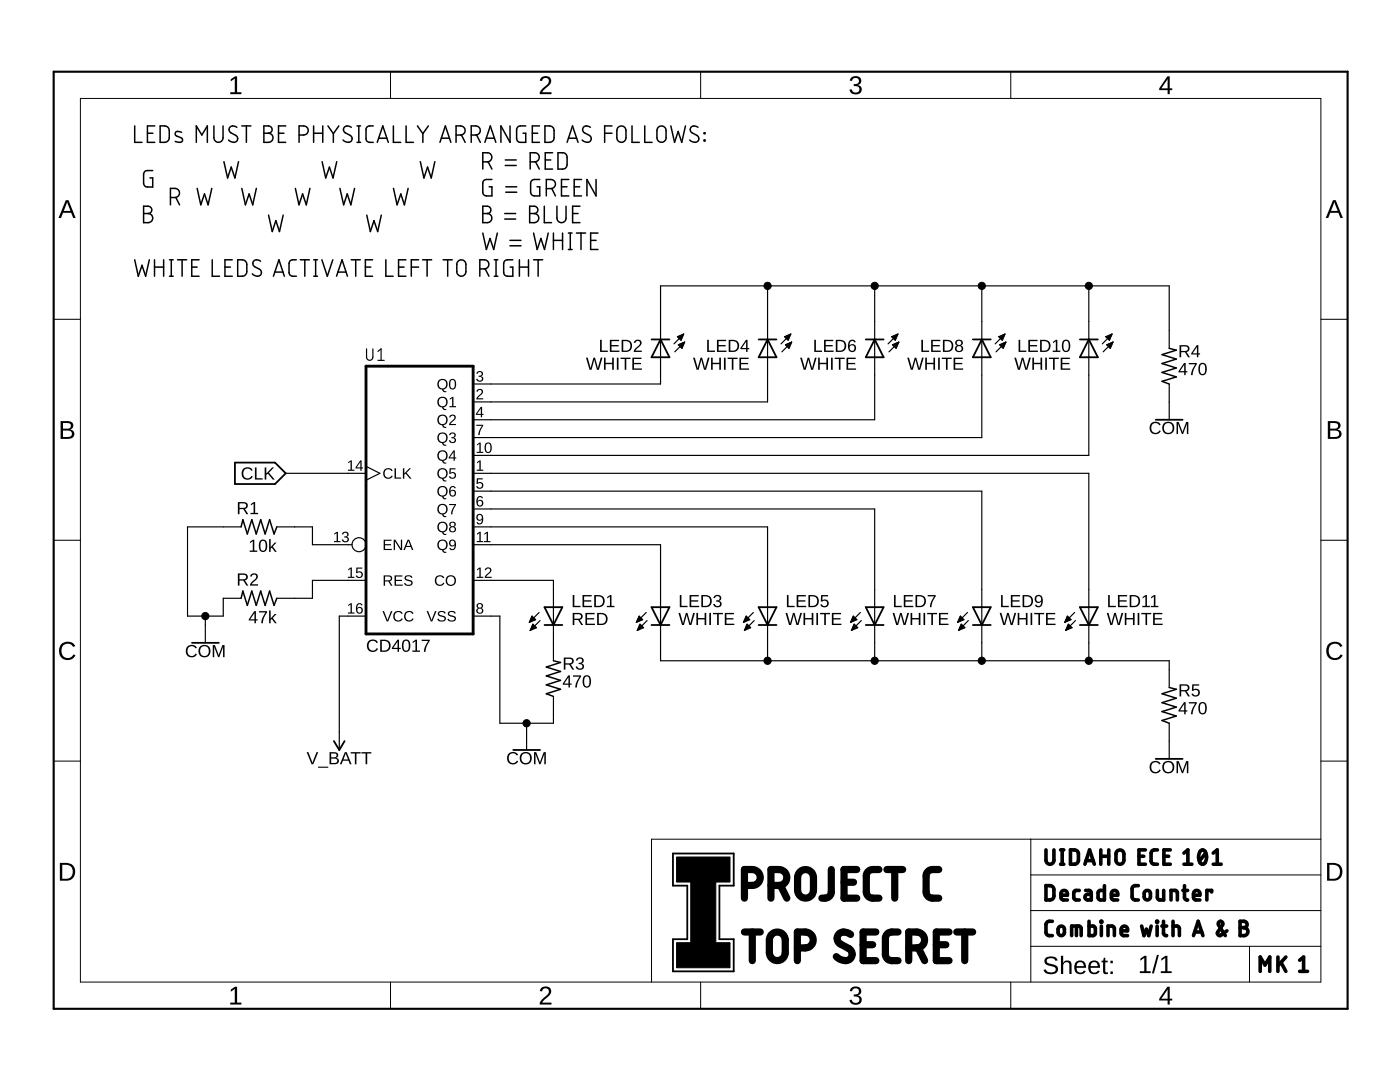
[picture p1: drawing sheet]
<svg xmlns="http://www.w3.org/2000/svg" width="279mm" height="216mm" viewBox="0 0 279 216" stroke-linecap="round" stroke-linejoin="round" font-family="sans-serif">
<g fill="none" stroke="#000" stroke-width=".36">
<path d="M130 67.7h3.6M131.8 67.7l1.8 3.6h-3.6zM151.4 67.7h3.6M153.2 67.7l1.8 3.6h-3.6zM172.8 67.7h3.5M174.6 67.7l1.7 3.6h-3.5zM194.2 67.7h3.5M195.9 67.7l1.8 3.6h-3.5zM215.5 67.7h3.6M217.3 67.7l1.8 3.6h-3.6zM46.9 92.3h8l2.1 2.1-2.1 2.2h-8zM230.7 83.8h5.3"/>
<path d="M38.3 128.3h5.4M108.7 121.2h3.5l-1.8 3.5zM108.7 124.7h3.5M130 124.7h3.6M130 121.2h3.6l-1.8 3.5zM151.4 124.7h3.6M151.4 121.2h3.6l-1.8 3.5zM172.8 124.7h3.5M172.8 121.2h3.5l-1.7 3.5zM194.2 124.7h3.5M194.2 121.2h3.5l-1.8 3.5zM215.5 124.7h3.6"/>
<path d="M215.5 121.2h3.6l-1.8 3.5zM66.6 147.9l1.1 1.7 1.1-1.7M102.4 149.6h5.4M230.7 151.4h5.3M134.3 170.3h12.1v6.4h-2.8v10.7h2.8v6.4h-12.1v-6.4h2.9v-10.7h-2.9z"/>
</g>
<path d="M135 171h10.7v5h-10.7zM137.9 175.3h5v13.9h-5zM135 188.1h10.7v5h-10.7z" fill="#000" stroke="#000" stroke-width=".2"/>
<g fill="none" stroke="#000" stroke-width="1.4">
<path d="M148.6 176.7a3.4 3.4 0 0 0 2.5-.3 1.59 1.59 0 0 0 .5-1.8 1.59 1.59 0 0 0-1.5-1.1h-1.5v5.7M153.9 176.7a3.4 3.4 0 0 0 2.5-.3 1.59 1.59 0 0 0 .6-1.8 1.59 1.59 0 0 0-1.6-1.1h-1.5v5.7M155.8 176.7l1.2 2.5M159.7 173.9a1.58 1.58 0 0 1 1.7-.3 1.58 1.58 0 0 1 .9 1.5v2.5a1.59 1.59 0 0 1-1.5 1.6 1.59 1.59 0 0 1-1.6-1.6v-2.8zM165.9 173.5v4.4a1.41 1.41 0 0 1-1.9 1.3M168.4 176h1.9M171 173.5h-2.6v5.7h2.6M175.4 173.5a2.45 2.45 0 0 0-2 .3l-.4 .4-.1 .6v3.4l.5 .7a2.64 2.64 0 0 0 2 .3M177 173.5h3.1M178.6 173.5v5.7M187.3 173.5a2.45 2.45 0 0 0-2 .3l-.4 .4-.1 .6v3.4l.5 .7a2.64 2.64 0 0 0 2 .3M148.6 186h3.1"/>
<path d="M150.1 186v5.7M153.8 186.6a1.59 1.59 0 0 1 1.8-.5 1.59 1.59 0 0 1 1.1 1.5v2.5a1.59 1.59 0 0 1-1.6 1.6 1.59 1.59 0 0 1-1.6-1.6v-2.5zM159.1 189.1a3.5 3.5 0 0 0 2.5-.3 1.59 1.59 0 0 0 .6-1.7 1.59 1.59 0 0 0-1.5-1.1h-1.6v5.7M169.8 186.5a1.53 1.53 0 0 0-1.6-.5 1.53 1.53 0 0 0-1.1 1.2l.1 .6 .3 .4 1.9 1.1a1.34 1.34 0 0 1 .4 1.9 1.34 1.34 0 0 1-1.8 .3l-1.1-.6M172.3 188.5h1.9M174.8 186h-2.5v5.7h2.5M179.2 186a2.64 2.64 0 0 0-2 .2l-.4 .5-.1 .5v3.5l.5 .7a2.64 2.64 0 0 0 2 .3M181.4 189.1a3.5 3.5 0 0 0 2.5-.3 1.59 1.59 0 0 0 .5-1.7 1.59 1.59 0 0 0-1.5-1.1h-1.5v5.7M183.3 189.1l1.2 2.6M186.9 188.5h1.9M189.4 186h-2.5v5.7h2.5M190.9 186h3.2"/>
<path d="M192.5 186v5.7"/>
</g>
<g fill="none" stroke="#000" stroke-width=".72">
<path d="M208.7 169.6v2.1a.79 .79 0 0 0 .8 .8 .79 .79 0 0 0 .8-.8v-2.1M208.7 176.7h1.1l.4 .4 .1 1.7-.2 .5a1.52 1.52 0 0 1-1.4 .3zM211.7 172.4h.6M211.7 169.6h.6M211.8 178.6h1.2a.67 .67 0 0 0-.4-.9 .67 .67 0 0 0-.8 .6l.1 1.1 .3 .2h.8M212 169.6v2.8M213.6 169.6a1.37 1.37 0 0 1 1.5 .4l.1 1.7-.2 .5a1.41 1.41 0 0 1-1.4 .2zM215.4 177.7h-.8l-.3 .4 .1 1.3 1 .2M216.5 172.4l.9-2.8 1 2.8M216.7 177.7h.8l.3 .4v1.5h-.7a.56 .56 0 0 1-.6-.6 .56 .56 0 0 1 .6-.5h.7M216.7 171.7h1.5M219.7 169.6v2.8"/>
<path d="M219.7 170.9h1.6M220.4 176.7v2.9l-1-.1-.3-.4 .1-1.1 .2-.3h1M221.3 169.6v2.8M221.8 178.6h1.3a.66 .66 0 0 0-.5-.9 .66 .66 0 0 0-.8 .6l.1 1.1 .4 .2h.8M223 169.8a.8 .8 0 0 1 .8-.1 .8 .8 0 0 1 .5 .7v1.3a.79 .79 0 0 1-.8 .8 .79 .79 0 0 1-.8-.8v-1.5zM227.2 176.7h-.8l-.4 .3-.1 .4 .1 1.9 .4 .2 .8 .1M227.3 170.9h1M228.5 177.9a.63 .63 0 0 1 .7-.2 .63 .63 0 0 1 .4 .6v.6a.62 .62 0 0 1-.6 .7 .62 .62 0 0 1-.7-.7zM228.6 169.6h-1.3v2.8h1.3M231 177.7v1.6l.4 .3h.8v-1.9M231 169.6h-.8l-.4 .3-.1 .3v1.6l.1 .4 .4 .2h.8M232.3 170.9h.9"/>
<path d="M233.6 169.6h-1.3v2.8h1.3M233.7 179.6v-1.9l1.1 .1 .2 .3v1.5M236.1 177.7h.9M236.3 172.4h1.6M236.3 170.2l.8-.6v2.8M236.4 176.7v2.6l.3 .2 .3 .1M238.2 178.6h1.3a.67 .67 0 0 0-.5-.9 .67 .67 0 0 0-.8 .6v.8l.1 .3 .4 .2h.8M239.5 169.8a.68 .68 0 0 1 .8-.1 .68 .68 0 0 1 .4 .6 1.83 1.83 0 0 1-.5 2.1h-.2a1.35 1.35 0 0 1-.8-1.7zM240.6 170.2l-1.2 1.6M241.8 178v-.3h-.9v1.9M242.1 172.4h1.6M242.1 170.2l.8-.6v2.8"/>
<path d="M210 183.8l-.8 .1-.3 .2-.2 .4v1.6l.2 .3 .3 .3h.8M211.3 185.1a.63 .63 0 0 1 .7-.3 .63 .63 0 0 1 .4 .6v.7a.63 .63 0 0 1-.6 .6 .63 .63 0 0 1-.6-.6zM213.9 186.7v-1.9h1.4l.3 .1 .2 .4v1.4M214.8 184.8v1.9M217.3 183.8v2.9l1-.1 .3-.4v-1.1l-.3-.3h-1M219.7 183.8h.2v.2h-.2zM219.8 184.8v1.9M221.1 186.7v-1.9h1l.3 .3v1.6M223.8 185.7h1.2a.66 .66 0 0 0-.4-.9 .66 .66 0 0 0-.8 .6v.8l.1 .3 .3 .2h.8M227.8 184.8l.5 1.9 .5-1.3 .5 1.3 .4-1.9M230.8 183.8h.2v.2h-.2zM230.9 184.8v1.9"/>
<path d="M231.9 184.8h.9M232.2 183.8v2.4l.1 .3 .5 .2M234.1 184.8h1l.2 .3 .1 1.6M234.1 183.8v2.9M238.2 186.7l.9-2.9 1 2.9M238.4 186h1.4M244.9 185.7l-1.2 .9a.46 .46 0 0 1-.6-.1 .46 .46 0 0 1-.1-.5l1-1.4a.47 .47 0 0 0-.4-.8 .47 .47 0 0 0-.4 .8l1.3 2.1M247.5 183.8h.8a.63 .63 0 0 1 .6 .7 .63 .63 0 0 1-.6 .6 .79 .79 0 0 1 .8 .8 .79 .79 0 0 1-.8 .8h-.8zM247.5 185.1h.8M251.5 193.8v-2.8l1 1.6 .9-1.6v2.8M255 191v2.8M255.7 192.1l.9 1.7"/>
<path d="M256.6 191l-1.6 1.7M259.4 191.6l.8-.6v2.8M259.4 193.8h1.5"/>
</g>
<g fill="none" stroke="#000" stroke-width=".3">
<path d="M26.9 25.1v3.3h1.4M29.4 26.6h1.1M30.5 34h-1.1a.7 .7 0 0 0-.7 .8v1.8l.3 .6 .4 .1h1.1v-1.8h-.6M30.9 25.1h-1.5v3.3h1.5M32 25.1a1.67 1.67 0 0 1 1.5 .3l.3 .6v1.5l-.3 .6a1.67 1.67 0 0 1-1.5 .3zM34 39.4a1.57 1.57 0 0 0 1.6-.3 .9 .9 0 0 0 .2-1 .9 .9 0 0 0-.9-.5h-.9v3.3M35.1 39.4l.7 1.5M36.2 26.4l-.5-.2a.53 .53 0 0 0-.8 .5l.2 .3 1.2 .6 .1 .5a1.03 1.03 0 0 1-1.4 .1M39.2 28.4v-3.3l1.1 1.8 1.1-1.8v3.3M39.3 37.6l.8 3.3 .7-2.2 .7 2.2 .8-3.3M42.7 25.1v2.4a.91 .91 0 0 0 .9 .9 .91 .91 0 0 0 .9-.9v-2.4M44.7 32.3l.7 3.2 .7-2.2 .8 2.2 .7-3.2"/>
<path d="M47.3 25.4a.84 .84 0 0 0-1.1-.2 .84 .84 0 0 0-.4 1l1.3 .8a.79 .79 0 0 1 .2 1.2 .79 .79 0 0 1-1.2 .1l-.5-.4M48.3 25.1h1.8M48.3 37.6l.7 3.3 .7-2.2 .7 2.2 .8-3.3M49.2 25.1v3.3M52.7 25.1h.9a.73 .73 0 0 1 .7 .8 .73 .73 0 0 1-.7 .7 .91 .91 0 0 1 .9 .9 .91 .91 0 0 1-.9 .9h-.9zM52.7 26.6h.9M55.6 26.6h1.1M57 25.1h-1.4v3.3h1.4M58.9 37.6l.8 3.3 .7-2.2 .7 2.2 .7-3.3M59.7 26.9a1.66 1.66 0 0 0 1.6-.3 .92 .92 0 0 0 .1-.9 .92 .92 0 0 0-.8-.6h-.9v3.3M62.6 26.6h1.8M62.6 25.1v3.3"/>
<path d="M64.3 32.3l.7 3.2 .7-2.2 .8 2.2 .7-3.2M64.4 25.1v3.3M65.4 25.1l1.1 1.6M66.5 26.7v1.7M67.6 25.1l-1.1 1.6M67.8 37.6l.8 3.3 .7-2.2 .7 2.2 .8-3.3M70.1 25.4a.84 .84 0 0 0-1.1-.2 .84 .84 0 0 0-.4 1l1.3 .8a.79 .79 0 0 1 .2 1.2 .79 .79 0 0 1-1.1 .1l-.5-.4M71.2 28.4h.8M71.2 25.1h.8M71.6 25.1v3.3M74.5 25.1a1.25 1.25 0 0 0-1.3 .3l-.2 .4v1.9a.7 .7 0 0 0 .8 .7h.7M75.3 28.4l1.1-3.3 1.1 3.3"/>
<path d="M75.6 27.6h1.6M78.5 25.1v3.3h1.5M78.5 37.6l.7 3.3 .8-2.2 .7 2.2 .7-3.3M81 25.1v3.3h1.5M83.3 25.1l1.1 1.6M83.9 32.3l.7 3.2 .7-2.2 .8 2.2 .7-3.2M84.4 26.7v1.7M85.5 25.1l-1.1 1.6M87.8 28.4l1.1-3.3 1.1 3.3M88.1 27.6h1.6M91 26.9a1.57 1.57 0 0 0 1.6-.3 .9 .9 0 0 0 .2-.9 .9 .9 0 0 0-.9-.6h-.9v3.3M92.1 26.9l.7 1.5"/>
<path d="M94 26.9a1.57 1.57 0 0 0 1.6-.3 .9 .9 0 0 0 .2-.9 .9 .9 0 0 0-.8-.6h-1v3.3M95.1 26.9l.8 1.5M96.4 32.3a1.57 1.57 0 0 0 1.5-.3 .9 .9 0 0 0 .2-1 .9 .9 0 0 0-.8-.5h-.9v3.2M96.8 28.4l1.1-3.3 1.1 3.3M97 27.6h1.7M97.4 32.3l.8 1.4M98.2 35.8h-1.1l-.6 .3-.1 .4v1.9a.7 .7 0 0 0 .7 .7h1.1v-1.8h-.6M100.8 33h2.2M100.8 31.9h2.2M100.9 37.3h2.2M100.9 38.4h2.2M101.8 25.1v3.3l-1.8-3.3v3.3"/>
<path d="M104.9 25.1l-1.3 .1-.5 .4v2.1l.3 .6 .4 .1h1.1v-1.8h-.5M105.8 32.3a1.57 1.57 0 0 0 1.6-.3 .9 .9 0 0 0 .1-1 .9 .9 0 0 0-.8-.5h-.9v3.2M106.2 26.6h1.1M106.9 32.3l.7 1.4M107.7 25.1h-1.5v3.3h1.5M107.7 35.8l-1.3 .1-.5 .4v2.1l.1 .4 .4 .3h1.3v-1.8h-.5M108.8 25.1a1.69 1.69 0 0 1 1.5 .3l.3 .6v1.7l-.3 .4a1.69 1.69 0 0 1-1.5 .3zM108.8 31.9h1.1M109 37.6a1.66 1.66 0 0 0 1.6-.3 .92 .92 0 0 0 .2-1 .92 .92 0 0 0-.9-.5h-.9v3.3M110.1 37.6l.7 1.5M110.3 30.5h-1.5v3.2h1.5M111.4 30.5a1.7 1.7 0 0 1 1.5 .2l.3 .7v1.7l-.3 .4a1.7 1.7 0 0 1-1.5 .2z"/>
<path d="M112.1 37.3h1.1M113.2 28.4l1.1-3.3 1.1 3.3M113.4 27.6h1.7M113.5 35.8h-1.4v3.3h1.4M114.6 37.3h1.1M116.1 35.8h-1.5v3.3h1.5M117.8 25.4a.86 .86 0 0 0-1-.3 .86 .86 0 0 0-.5 .9l.3 .5 1 .5a.79 .79 0 0 1 .2 1.2 .79 .79 0 0 1-1.1 .1l-.5-.4M119 35.8v3.3l-1.9-3.3v3.3M120.7 26.6h1.4M122.1 25.1h-1.4v3.3M123.4 25.4a.9 .9 0 0 1 1-.2 .9 .9 0 0 1 .5 .8v1.5a.91 .91 0 0 1-.9 .9 .91 .91 0 0 1-.9-.9v-1.5zM126.1 25.1v3.3h1.5"/>
<path d="M128.7 25.1v3.3h1.4M131.4 25.4a.9 .9 0 0 1 1-.2 .9 .9 0 0 1 .5 .8v1.5a.91 .91 0 0 1-.9 .9 .91 .91 0 0 1-.9-.9v-1.5zM133.9 25.1l.7 3.3 .7-2.2 .8 2.2 .7-3.3M139.3 25.4a.84 .84 0 0 0-1.1-.2 .84 .84 0 0 0-.4 1l1.3 .8a.79 .79 0 0 1 .2 1.2 .79 .79 0 0 1-1.1 .1l-.6-.4M140.5 26.5h.2v.2h-.2zM140.5 27.9h.2v.2h-.2zM26.9 51.8l.7 3.3 .7-2.2 .8 2.2 .7-3.3M28.7 41.1h.9a.73 .73 0 0 1 .7 .8 .73 .73 0 0 1-.7 .7 .91 .91 0 0 1 .9 .9 .91 .91 0 0 1-.9 .9h-.9zM28.7 42.6h.9M30.8 51.8v3.3M30.8 53.3h1.9M32.7 51.8v3.3"/>
<path d="M33.8 55.1h.8M33.8 51.8h.8M34.2 51.8v3.3M35.4 51.8h1.9M36.3 51.8v3.3M38.3 53.3h1M39.7 51.8h-1.4v3.3h1.4M42.4 51.8v3.3h1.4M44.9 53.3h1.1M46.4 51.8h-1.5v3.3h1.5M47.4 51.8a1.67 1.67 0 0 1 1.6 .3l.3 .6-.2 2-.5 .4h-1.2zM52 52.1a.84 .84 0 0 0-1.1-.2 .84 .84 0 0 0-.4 1l1.3 .8a.79 .79 0 0 1 .2 1.2 .79 .79 0 0 1-1.1 .1l-.5-.3"/>
<path d="M53.6 42.9l.7 3.3 .8-2.2 .7 2.2 .7-3.3M54.6 55.1l1.1-3.3 1 3.3M54.8 54.3h1.7M59.1 51.8l-1.1 .2-.3 .6v1.8l.1 .4 .4 .3h.9M59.9 51.8h1.8M60.8 51.8v3.3M62.6 55.1h.8M62.6 51.8h.8M63 51.8v3.3M64.2 51.8l1.1 3.3 1.1-3.3M67.2 55.1l1.1-3.3 1 3.3M67.4 54.3h1.7"/>
<path d="M70.1 51.8h1.8M71 51.8v3.3M72.9 53.3h1.1M73.2 42.9l.7 3.3 .7-2.2 .8 2.2 .7-3.3M74.4 51.8h-1.5v3.3h1.5M77 51.8v3.3h1.5M79.5 53.3h1.1M81 51.8h-1.5v3.3h1.5M82.1 53.3h1.4M83.5 51.8h-1.4v3.3M84.3 51.8h1.8M85.2 51.8v3.3"/>
<path d="M88.4 51.8h1.9M89.3 51.8v3.3M91.5 52.1a.9 .9 0 0 1 1-.2 .9 .9 0 0 1 .5 .8v1.5a.91 .91 0 0 1-.9 .9 .91 .91 0 0 1-.9-.9v-1.7zM95.8 53.7a1.57 1.57 0 0 0 1.5-.4 .9 .9 0 0 0 .2-.9 .9 .9 0 0 0-.8-.6h-.9v3.3M96.4 41.1h.9a.73 .73 0 0 1 .7 .8 .73 .73 0 0 1-.7 .7 .91 .91 0 0 1 .9 .9 .91 .91 0 0 1-.9 .9h-.9zM96.4 42.6h.9M96.4 46.5l.7 3.3 .7-2.2 .7 2.2 .8-3.3M96.8 53.7l.8 1.4M98.6 55.1h.8M98.6 51.8h.8M99 51.8v3.3M100.7 42.6h2.2"/>
<path d="M100.7 43.7h2.2M101.8 49h2.2M101.8 48h2.2M102.3 51.8l-1.3 .1-.4 .4-.1 2.1 .2 .4 .3 .3h1.3v-1.8h-.5M103.7 53.3h1.8M103.7 51.8v3.3M105.5 51.8v3.3M105.7 41.1h.9a.73 .73 0 0 1 .8 .8 .73 .73 0 0 1-.8 .7 .91 .91 0 0 1 .9 .9 .91 .91 0 0 1-.9 .9h-.9zM105.7 42.6h.9M106.5 51.8h1.8M106.5 46.5l.7 3.3 .7-2.2 .8 2.2 .7-3.3M107.4 51.8v3.3"/>
<path d="M108.6 41.1v3.3h1.5M110.4 48h1.9M110.4 46.5v3.3M111.1 41.1v2.4a.91 .91 0 0 0 1 .9 .91 .91 0 0 0 .9-.9v-2.4M112.3 46.5v3.3M113.4 49.8h.8M113.4 46.5h.8M113.8 46.5v3.3M114.3 42.6h1.1M115 46.5h1.9M115.7 41.1h-1.4v3.3h1.4M116 46.5v3.3"/>
<path d="M117.9 48h1.1M119.3 46.5h-1.4v3.3h1.4M233.3 69.5l1.5 .4-2.9 .9 2.9 .8-2.9 .9 2.9 .9-2.9 .9 2.9 .9-2.9 .9 1.4 .5M48.1 105.1l.4-1.4 .9 2.9 .8-2.9 .9 2.9 .9-2.9 .9 2.9 .9-2.9 .9 2.9 .5-1.5M48.1 119.4l.4-1.5 .9 2.9 .8-2.9 .9 2.9 .9-2.9 .9 2.9 .9-2.9 .9 2.9 .5-1.4M110.4 131.8l1.5 .4-2.9 .9 2.9 .9-2.9 .9 2.9 .9-2.9 .9 2.9 .8-2.9 .9 1.4 .6M233.3 137.2l1.5 .3-2.9 .9 2.9 .9-2.9 .9 2.9 .9-2.9 .9 2.9 .9-2.9 .9 1.4 .5"/>
</g>
<g fill="#000">
<path d="M46.1 15.8l.8-.6h.4v3.2h.9v.4h-2.2v-.4h.9v-2.7l-.8 .5zM108.1 15.4a1.1 1.1 0 0 1 1.4-.1 1.1 1.1 0 0 1 .4 1.3l-1.7 1.8h1.9v.4h-2.4a2.93 2.93 0 0 1 1.4-1.8 .73 .73 0 0 0 .4-1 .73 .73 0 0 0-1-.4l-.3 .6-.5-.1zM170 15.4a1.1 1.1 0 0 1 1.3-.1 1.1 1.1 0 0 1 .5 1.2l-.7 .5a.96 .96 0 0 1 .9 1.1 .96 .96 0 0 1-1.2 .7l-.6-.1a.99 .99 0 0 1-.7-.8l.5-.1a.73 .73 0 0 0 1 .7 .73 .73 0 0 0 .3-1.2l-.9-.1v-.4a.69 .69 0 0 0 .9-.2 .69 .69 0 0 0-.2-1 .71 .71 0 0 0-1 .5h-.5zM95.3 77.7a.67 .67 0 0 1 1 .2 .67 .67 0 0 1-.3 1l-.6 .6h1v.2h-1.3v-.4l.5-.4a.55 .55 0 0 0 .5-.5 .55 .55 0 0 0-.3-.6l-.3 .1-.2 .3-.2-.1zM95.3 74.2a.59 .59 0 0 1 .9 0 .59 .59 0 0 1-.2 .9 .58 .58 0 0 1 .4 .8 .58 .58 0 0 1-.8 .2l-.5-.3-.1-.2h.3a.42 .42 0 0 0 .6 .3 .42 .42 0 0 0 .2-.6l-.6-.1v-.2a.4 .4 0 0 0 .6-.2 .4 .4 0 0 0-.3-.6 .4 .4 0 0 0-.5 .4h-.2zM95.2 92.2l.5-.3h.2v1.8h.5v.2h-1.3v-.2h.6v-1.6l-.5 .4zM95.1 84.7h1.3l-.6 1.4-.1 .7h-.2v-.5l.7-1.3h-1.1zM95.2 95.4h1.1v.3h-.9v.6a.71 .71 0 0 1 1 .3 .71 .71 0 0 1-.4 1 .71 .71 0 0 1-.9-.4l-.1-.2h.3a.46 .46 0 0 0 .7 .2 .46 .46 0 0 0 .1-.7 .46 .46 0 0 0-.7 0h-.3zM12.2 128.5a1.77 1.77 0 0 1 2.8 .4l-.4 .2a1.26 1.26 0 0 0-1.7-.5 1.26 1.26 0 0 0-.6 1.6 1.23 1.23 0 0 0 1 1.1 1.23 1.23 0 0 0 1.4-.7l.4 .2a1.78 1.78 0 0 1-2.5 .7 1.78 1.78 0 0 1-.7-2.4zM265.1 128.5a1.77 1.77 0 0 1 2.8 .4l-.4 .2a1.26 1.26 0 0 0-1.7-.5 1.26 1.26 0 0 0-.6 1.6 1.23 1.23 0 0 0 1 1.1 1.23 1.23 0 0 0 1.4-.7l.4 .2a1.78 1.78 0 0 1-2.5 .7 1.78 1.78 0 0 1-.7-2.4zM170 197.1a1.1 1.1 0 0 1 1.3-.2 1.1 1.1 0 0 1 .5 1.3l-.7 .4a.96 .96 0 0 1 .9 1.2 .96 .96 0 0 1-1.2 .7l-.6-.1a.99 .99 0 0 1-.7-.9h.5a.73 .73 0 0 0 1 .6 .73 .73 0 0 0 .3-1.1l-.9-.2v-.4a.69 .69 0 0 0 .9-.2 .69 .69 0 0 0-.2-.9 .71 .71 0 0 0-1 .5h-.5zM46.1 197.5l.8-.6h.4v3.2h.9v.3h-2.2v-.3h.9v-2.8l-.8 .6z"/>
<path d="M108.1 197.1a1.1 1.1 0 0 1 1.4-.2 1.1 1.1 0 0 1 .4 1.3l-1.7 1.9h1.9v.3h-2.4a2.93 2.93 0 0 1 1.4-1.8 .73 .73 0 0 0 .4-.9 .73 .73 0 0 0-1-.4l-.3 .5h-.5z"/>
<path d="M233 15.2h.4v2.4h.5v.4h-.5v.8h-.4v-.8h-1.7v-.4zM233 15.7l-1.2 1.9h1.2z"/>
<path d="M13.1 39.9h.6l1.4 3.6h-.5l-.4-1h-1.6l-.4 1h-.5zM13.4 40.3l-.7 1.8h1.4z"/>
<path d="M266 39.9h.6l1.4 3.6h-.5l-.4-1h-1.6l-.4 1h-.5zM266.3 40.3l-.7 1.8h1.4z"/>
<path d="M87.6 75.9a1.07 1.07 0 0 1 1.6 .3 1.07 1.07 0 0 1-.7 1.5l.2 .3h.4v.2h-.5l-.2-.2a.53 .53 0 0 0-.7-.4 1.18 1.18 0 0 1-.1-1.7zM87.8 76a.81 .81 0 0 0 0 1.3 .81 .81 0 0 0 1.2-.2 .81 .81 0 0 0-.2-1.1 .81 .81 0 0 0-1 0zM89.9 75.7a.77 .77 0 0 1 .9 .1 .77 .77 0 0 1 .2 .9 .77 .77 0 0 1-.7 1 .77 .77 0 0 1-.7-1l.1-.6zM90.1 75.9a1.5 1.5 0 0 0 0 1.6h.2a1 1 0 0 0 0-1.7z"/>
<path d="M116.9 71.4h.4l.6 2.1 .5-2.1h.3l.6 2.1 .6-2.1h.3l-.7 2.4h-.4l-.5-2.1-.6 2.1h-.3zM120.5 71.4h.4v1h1.3v-1h.3v2.4h-.3v-1.1h-1.3v1.1h-.4zM123.1 71.4h.3v2.4h-.3zM123.8 71.4h2v.2h-.8v2.2h-.3v-2.2h-.9zM126.2 71.4h1.8v.2h-1.5v.8h1.4v.3h-1.4v.8h1.6v.3h-1.9z"/>
<path d="M119.8 67.8h.3v2.2h1.2v.2h-1.5zM121.7 67.8h1.8v.3h-1.5v.7h1.4v.3h-1.4v.9h1.6v.2h-1.9zM124.1 67.8h.8a1.21 1.21 0 0 1 1.2 1.2 1.21 1.21 0 0 1-1.1 1.2h-.9zM124.4 68.1v1.9h.5a1 1 0 0 0 .9-1.3 1 1 0 0 0-1.4-.6zM126.7 67.9a.78 .78 0 0 1 1.3 .2 .78 .78 0 0 1-.5 1.1l-.7 .8h1.3v.2h-1.6a2.07 2.07 0 0 1 1-1.3 .48 .48 0 0 0 .1-.8 .48 .48 0 0 0-.8 .3h-.3z"/>
<path d="M138.3 71.4h.4l.5 2.1 .6-2.1h.3l.6 2.1 .6-2.1h.3l-.7 2.4h-.4l-.5-2.1-.6 2.1h-.4zM141.9 71.4h.3v1h1.3v-1h.4v2.4h-.4v-1.1h-1.3v1.1h-.3zM144.5 71.4h.3v2.4h-.3zM145.2 71.4h2v.2h-.8v2.2h-.4v-2.2h-.8zM147.6 71.4h1.8v.2h-1.5v.8h1.4v.3h-1.4v.8h1.6v.3h-1.9z"/>
<path d="M141.1 67.8h.4v2.2h1.2v.2h-1.6zM143.1 67.8h1.8v.3h-1.5v.7h1.4v.3h-1.4v.9h1.6v.2h-1.9zM145.4 67.8h.8a1.21 1.21 0 0 1 1.3 1.2 1.21 1.21 0 0 1-1.2 1.2h-.9zM145.8 68.1v1.9h.5a1 1 0 0 0 .9-1.3 1 1 0 0 0-1.4-.6zM148.9 67.8h.3v1.6h.3v.3h-.3v.5h-.3v-.5h-1.1v-.3zM148.9 68.2l-.9 1.2h.9z"/>
<path d="M159.7 71.4h.3l.6 2.1 .6-2.1h.3l.6 2.1 .5-2.1h.4l-.7 2.4h-.4l-.6-2.1-.5 2.1h-.4zM163.3 71.4h.3v1h1.3v-1h.3v2.4h-.3v-1.1h-1.3v1.1h-.3zM165.9 71.4h.3v2.4h-.3zM166.6 71.4h2v.2h-.9v2.2h-.3v-2.2h-.8zM168.9 71.4h1.9v.2h-1.5v.8h1.4v.3h-1.4v.8h1.5v.3h-1.9z"/>
<path d="M162.5 67.8h.3v2.2h1.3v.2h-1.6zM164.5 67.8h1.8v.3h-1.5v.7h1.4v.3h-1.4v.9h1.6v.2h-1.9zM166.8 67.8h.8a1.21 1.21 0 0 1 1.3 1.2 1.21 1.21 0 0 1-1.2 1.2h-.9zM167.1 68.1v1.9h.6a1 1 0 0 0 .8-1.3 1 1 0 0 0-1.4-.6zM169.6 67.9a.75 .75 0 0 1 1.2 .4h-.3a.51 .51 0 0 0-.7-.2 .51 .51 0 0 0-.2 .6l-.1 .3a.79 .79 0 0 1 1.2 0 .79 .79 0 0 1-.1 1.1 .79 .79 0 0 1-1.2-.1 1.84 1.84 0 0 1 .2-2.1zM169.5 69.4a.52 .52 0 0 0 1 0 .52 .52 0 0 0-1 0z"/>
<path d="M181.1 71.4h.3l.6 2.1 .6-2.1h.3l.5 2.1 .6-2.1h.4l-.8 2.4h-.4l-.5-2.1-.5 2.1h-.4zM184.7 71.4h.3v1h1.3v-1h.3v2.4h-.3v-1.1h-1.3v1.1h-.3zM187.2 71.4h.4v2.4h-.4zM188 71.4h1.9v.2h-.8v2.2h-.3v-2.2h-.8zM190.3 71.4h1.8v.2h-1.5v.8h1.4v.3h-1.4v.8h1.6v.3h-1.9z"/>
<path d="M183.9 67.8h.3v2.2h1.2v.2h-1.5zM185.8 67.8h1.9v.3h-1.5v.7h1.4v.3h-1.4v.9h1.5v.2h-1.9zM188.2 67.8h.8a1.21 1.21 0 0 1 1.3 1.2 1.21 1.21 0 0 1-1.2 1.2h-.9zM188.5 68.1v1.9h.5a1 1 0 0 0 .9-1.3 1 1 0 0 0-1.4-.6zM190.8 67.9a.74 .74 0 0 1 1-.1 .74 .74 0 0 1 .2 1l-.3 .1a.71 .71 0 0 1 .5 1 .71 .71 0 0 1-1 .3 .66 .66 0 0 1-.6-.6 .66 .66 0 0 1 .5-.6l-.4-.4v-.4zM190.9 68.4a.45 .45 0 0 0 .9 0 .45 .45 0 0 0-.9 0zM190.9 69.6a.5 .5 0 0 0 1 0 .5 .5 0 0 0-1 0z"/>
<path d="M203.3 67.8h.3v2.2h1.2v.2h-1.5zM205.2 67.8h1.9v.3h-1.5v.7h1.4v.3h-1.4v.9h1.5v.2h-1.9zM207.6 67.8h.8a1.21 1.21 0 0 1 1.3 1.2 1.21 1.21 0 0 1-1.2 1.2h-.9zM207.9 68.1v1.9h.5a1 1 0 0 0 .9-1.3 1 1 0 0 0-1.4-.6zM210.2 68.2l.5-.4h.3v2.2h.6v.2h-1.5v-.2h.6v-1.9l-.5 .4zM212.3 67.9a.9 .9 0 0 1 1 .1 .9 .9 0 0 1 .3 1 .88 .88 0 0 1-.3 1.1 .88 .88 0 0 1-1.2-.2l-.2-.5v-.8zM212.5 68.1a1.64 1.64 0 0 0 .1 1.9h.2a1.11 1.11 0 0 0 .4-1.6l-.3-.4z"/>
<path d="M202.4 71.4h.4l.6 2.1 .5-2.1h.3l.6 2.1 .6-2.1h.3l-.7 2.4h-.4l-.5-2.1-.6 2.1h-.4zM206 71.4h.4v1h1.3v-1h.3v2.4h-.3v-1.1h-1.3v1.1h-.4zM208.6 71.4h.3v2.4h-.3zM209.3 71.4h2v.2h-.8v2.2h-.3v-2.2h-.9zM211.7 71.4h1.8v.2h-1.5v.8h1.4v.3h-1.4v.8h1.6v.3h-1.9z"/>
<path d="M236.3 72.4h.3v1.7h.4v.2h-.4v.5h-.3v-.5h-1.1v-.2zM236.3 72.8l-.8 1.3h.8zM237.2 72.4h1.6v.3l-.6 1.3-.2 .8h-.3a3.8 3.8 0 0 1 .8-2.1h-1.3zM239.5 72.5a.9 .9 0 0 1 1.1 .1 .9 .9 0 0 1 .2 1 .88 .88 0 0 1-.3 1.1 .88 .88 0 0 1-1.1-.1l-.2-.6v-.7zM239.7 72.7a1.64 1.64 0 0 0 .1 1.9h.2a1.11 1.11 0 0 0 .5-1.5l-.3-.4z"/>
<path d="M235.4 68.9h1.1a.7 .7 0 0 1 .9 .5 .7 .7 0 0 1-.6 .8l.7 1.1h-.4l-.6-1h-.8v1h-.3zM235.7 69.1v.9h.8a.46 .46 0 0 0 .6-.4 .46 .46 0 0 0-.6-.5zM238.8 68.9h.4v1.6h.3v.2h-.3v.6h-.3v-.6h-1.2v-.2zM238.9 69.2l-.9 1.3h.9z"/>
<path d="M12.1 84a2.96 2.96 0 0 1 2.3 .3 .83 .83 0 0 1-.4 1.4 .93 .93 0 0 1 .8 1 .93 .93 0 0 1-1 .9h-1.7zM12.6 84.4v1.1h.8a.59 .59 0 0 0 .7-.5 .59 .59 0 0 0-.7-.6zM12.6 85.9v1.3h.9a.65 .65 0 0 0 .8-.4 .65 .65 0 0 0-.4-.8z"/>
<path d="M48.5 93.6a1.21 1.21 0 0 1 1.9 .2l-.3 .1a.87 .87 0 0 0-1.1-.3 .87 .87 0 0 0-.4 1.1 .84 .84 0 0 0 .7 .8 .84 .84 0 0 0 .9-.5l.2 .1a1.24 1.24 0 0 1-1.8 .4 1.24 1.24 0 0 1-.1-1.9zM50.9 93.3h.3v2.1h1.2v.3h-1.5zM52.8 93.3h.3v1.2l1.2-1.2h.4l-1 1 1.1 1.4h-.4l-.9-1.2-.4 .3v.9h-.3z"/>
<path d="M69.5 92.2l.5-.3h.2v1.8h.5v.2h-1.3v-.2h.6v-1.6l-.5 .4zM71.9 91.9h.3v1.4h.3v.2h-.3v.4h-.3v-.4h-1v-.2zM71.9 92.2l-.7 1.1h.7z"/>
<path d="M76.7 93.7a1.03 1.03 0 0 1 1.7 .2l-.3 .1a.77 .77 0 0 0-1.1-.2 .77 .77 0 0 0-.2 1.1l.5 .4a.71 .71 0 0 0 .8-.4l.3 .1a1.06 1.06 0 0 1-1.6 .3 1.06 1.06 0 0 1-.1-1.6zM78.7 93.4h.3v1.9h1.1v.2h-1.4zM80.4 93.4h.3v1.1l1-1.1h.3l-.9 .9 1 1.2h-.3l-.8-1-.3 .2v.8h-.3z"/>
<path d="M87.6 93.7a1.07 1.07 0 0 1 1.6 .3 1.07 1.07 0 0 1-.7 1.5l.2 .3h.4v.2h-.5l-.2-.2a.53 .53 0 0 0-.7-.4 1.18 1.18 0 0 1-.1-1.7zM87.8 93.9a.81 .81 0 0 0 0 1.2 .81 .81 0 0 0 1.2-.2 .81 .81 0 0 0-.2-1.1 .81 .81 0 0 0-1 .1zM89.7 93.4h1.2v.3h-.9l-.1 .6a.71 .71 0 0 1 1 .3 .71 .71 0 0 1-.3 1 .71 .71 0 0 1-1-.4v-.2h.3a.46 .46 0 0 0 .6 .2 .46 .46 0 0 0 .1-.7 .46 .46 0 0 0-.7 .1h-.2z"/>
<path d="M87.6 79.4a1.07 1.07 0 0 1 1.6 .3 1.07 1.07 0 0 1-.7 1.6l.2 .2 .4 .1v.2h-.5l-.2-.2a.53 .53 0 0 0-.7-.5 1.18 1.18 0 0 1-.1-1.7zM87.8 79.6a.81 .81 0 0 0 0 1.2 .81 .81 0 0 0 1.2-.1 .81 .81 0 0 0-.2-1.1 .81 .81 0 0 0-1 0zM89.8 79.5l.5-.3h.2v1.8h.5v.3h-1.3v-.3h.5v-1.6l-.4 .4z"/>
<path d="M87.6 83a1.07 1.07 0 0 1 1.6 .3 1.07 1.07 0 0 1-.7 1.5l.2 .3 .4 .1v.2h-.5l-.2-.2a.53 .53 0 0 0-.7-.5 1.18 1.18 0 0 1-.1-1.7zM87.8 83.2a.81 .81 0 0 0 0 1.2 .81 .81 0 0 0 1.2-.2 .81 .81 0 0 0-.2-1 .81 .81 0 0 0-1 0zM89.9 82.9a.67 .67 0 0 1 1 .1 .67 .67 0 0 1-.4 1l-.6 .6h1.1v.2h-1.4l.1-.3 .5-.5a.55 .55 0 0 0 .4-.5 .55 .55 0 0 0-.3-.6l-.3 .1-.1 .3h-.3z"/>
<path d="M87.6 97.3a1.07 1.07 0 0 1 1.6 .2 1.07 1.07 0 0 1-.7 1.6l.2 .2 .4 .1v.2h-.5l-.2-.2a.53 .53 0 0 0-.7-.5 1.18 1.18 0 0 1-.1-1.6zM87.8 97.4a.81 .81 0 0 0 0 1.2 .81 .81 0 0 0 1.2-.1 .81 .81 0 0 0-.2-1.1 .81 .81 0 0 0-1 0zM90 97.1a.65 .65 0 0 1 1 .3h-.3a.43 .43 0 0 0-.5-.2 .43 .43 0 0 0-.3 .6v.2a.66 .66 0 0 1 1 .1 .66 .66 0 0 1-.3 1 .66 .66 0 0 1-.9-.5v-.8zM89.9 98.4a.44 .44 0 0 0 .8 0 .44 .44 0 0 0-.8 0z"/>
<path d="M87.6 86.6a1.07 1.07 0 0 1 1.6 .2 1.07 1.07 0 0 1-.7 1.6l.2 .3h.4v.2h-.5l-.2-.2a.53 .53 0 0 0-.7-.4 1.18 1.18 0 0 1-.1-1.7zM87.8 86.7a.81 .81 0 0 0 0 1.3 .81 .81 0 0 0 1.2-.2 .81 .81 0 0 0-.2-1.1 .81 .81 0 0 0-1 0zM89.8 86.4a.59 .59 0 0 1 1 0 .59 .59 0 0 1-.3 .9 .58 .58 0 0 1 .5 .8 .58 .58 0 0 1-.9 .3l-.5-.4v-.1l.3-.1a.42 .42 0 0 0 .5 .4 .42 .42 0 0 0 .2-.7l-.5-.1v-.2a.4 .4 0 0 0 .6-.2 .4 .4 0 0 0-.3-.5 .4 .4 0 0 0-.5 .3h-.3z"/>
<path d="M87.6 90.1a1.07 1.07 0 0 1 1.6 .3 1.07 1.07 0 0 1-.7 1.6l.2 .2 .4 .1v.2h-.5l-.2-.2a.53 .53 0 0 0-.7-.5 1.18 1.18 0 0 1-.1-1.7zM87.8 90.3a.81 .81 0 0 0 0 1.2 .81 .81 0 0 0 1.2-.1 .81 .81 0 0 0-.2-1.1 .81 .81 0 0 0-1 0zM90.5 89.9h.3v1.4h.3v.2h-.3v.4h-.3v-.4h-1v-.2zM90.5 90.2l-.7 1.1h.7z"/>
<path d="M95.2 88.6l.5-.3h.2v1.9h.5v.2h-1.3v-.2h.6v-1.6l-.5 .3zM97 88.4a.77 .77 0 0 1 .9 .1 .77 .77 0 0 1 .2 .8 .77 .77 0 0 1-.7 1.1 .77 .77 0 0 1-.7-1.1l.1-.5zM97.2 88.6a1.5 1.5 0 0 0 0 1.5l.2 .1a1 1 0 0 0 0-1.7z"/>
<path d="M95.9 81.2h.3v1.4h.3v.2h-.3v.5h-.2v-.5h-1v-.2zM96 81.5l-.8 1.1h.8z"/>
<path d="M229.7 84.5a1.21 1.21 0 0 1 1.9 .3l-.3 .1a.87 .87 0 0 0-1.1-.4 .87 .87 0 0 0-.4 1.2 .84 .84 0 0 0 .7 .7 .84 .84 0 0 0 .9-.5l.3 .1a1.24 1.24 0 0 1-1.9 .4 1.24 1.24 0 0 1-.1-1.9zM231.9 85.4a1.25 1.25 0 0 1 2.5 0 1.25 1.25 0 0 1-2.5 0zM232.5 84.7a.96 .96 0 0 0-.1 1.3 .96 .96 0 0 0 1.4 .1 .96 .96 0 0 0 .1-1.3 .96 .96 0 0 0-1.4-.1zM234.8 84.2h.4l.8 2.1 .7-2.1h.5v2.4h-.3v-2.1l-.8 2.1h-.2l-.8-2.1v2.1h-.3z"/>
<path d="M265 84a2.96 2.96 0 0 1 2.3 .3 .83 .83 0 0 1-.4 1.4 .93 .93 0 0 1 .8 1 .93 .93 0 0 1-1 .9h-1.7zM265.5 84.4v1.1h.8a.59 .59 0 0 0 .7-.5 .59 .59 0 0 0-.7-.6zM265.5 85.9v1.3h.9a.65 .65 0 0 0 .8-.4 .65 .65 0 0 0-.4-.8z"/>
<path d="M47.5 100.2h1.1a.7 .7 0 0 1 .9 .5 .7 .7 0 0 1-.6 .9l.7 1h-.4l-.6-1h-.8v1h-.3zM47.8 100.4v.9h.8a.46 .46 0 0 0 .5-.4 .46 .46 0 0 0-.5-.5zM50.1 100.6l.5-.4h.3v2.1h.6v.3h-1.5v-.3h.6v-1.8l-.5 .4z"/>
<path d="M47.5 114.4h1.1a.7 .7 0 0 1 .9 .6 .7 .7 0 0 1-.6 .8l.7 1h-.4l-.6-1h-.8v1h-.3zM47.8 114.7v.9h.8a.46 .46 0 0 0 .5-.5 .46 .46 0 0 0-.5-.4zM50.2 114.6a.78 .78 0 0 1 1.2 .1 .78 .78 0 0 1-.5 1.2l-.7 .7h1.3v.2h-1.6a2.07 2.07 0 0 1 1-1.2 .48 .48 0 0 0 .1-.9 .48 .48 0 0 0-.8 .4l-.3-.1z"/>
<path d="M49.9 108.1l.6-.4h.3v2.2h.5v.2h-1.5v-.2h.6v-1.9l-.5 .4zM52 107.8a.9 .9 0 0 1 1.1 .1 .9 .9 0 0 1 .2 1 .88 .88 0 0 1-.3 1.1 .88 .88 0 0 1-1.1-.2l-.2-.5v-.8zM52.2 108a1.64 1.64 0 0 0 .1 1.9h.2a1.11 1.11 0 0 0 .5-1.6l-.3-.4zM53.7 107.6h.3v1.6l.8-.9h.4l-.8 .8 .8 1h-.3l-.7-.8-.2 .2v.6h-.3z"/>
<path d="M66.7 106.5l.5-.4h.2v1.9h.5v.2h-1.2v-.2h.5v-1.6l-.5 .3zM68.5 106.2a.59 .59 0 0 1 .9 0 .59 .59 0 0 1-.3 .9 .58 .58 0 0 1 .5 .8 .58 .58 0 0 1-.9 .3l-.5-.4v-.1l.3-.1a.42 .42 0 0 0 .6 .4 .42 .42 0 0 0 .1-.7h-.5v-.3a.4 .4 0 0 0 .6-.2 .4 .4 0 0 0-.3-.5 .4 .4 0 0 0-.5 .3h-.3z"/>
<path d="M69.5 113.6l.5-.4h.2v1.9h.5v.2h-1.3v-.2h.6v-1.6l-.5 .3zM71.1 113.2h1.2v.3h-.9l-.1 .6a.71 .71 0 0 1 1 .3 .71 .71 0 0 1-.3 1 .71 .71 0 0 1-1-.4v-.1l.3-.1a.46 .46 0 0 0 .6 .2 .46 .46 0 0 0 .1-.7 .46 .46 0 0 0-.7 .1h-.2z"/>
<path d="M76.6 107.7h1.5v.2h-1.3v.7h1.2v.2h-1.2v.7h1.4v.3h-1.6zM78.6 107.7h.3l1.1 1.8v-1.8h.3v2.1h-.4l-1.1-1.8v1.8h-.2zM81.3 107.7h.4l.8 2.1h-.3l-.2-.6h-1l-.2 .6h-.3zM81.5 107.9l-.4 1h.8z"/>
<path d="M76.6 114.8h.9a.6 .6 0 0 1 .8 .5 .6 .6 0 0 1-.5 .7l.6 .9h-.4l-.5-.9h-.7v.9h-.2zM76.8 115v.8h.7a.39 .39 0 0 0 .5-.4 .39 .39 0 0 0-.5-.4zM78.7 114.8h1.6v.2h-1.3v.7h1.2v.2h-1.2v.8h1.4v.2h-1.7zM80.8 115a.94 .94 0 0 1 1.5 .3h-.3a.5 .5 0 0 0-.5-.4 .5 .5 0 0 0-.4 .6l.5 .2a.64 .64 0 0 1 .8 .6 .64 .64 0 0 1-.9 .6 .76 .76 0 0 1-.9-.5l.3-.1a.58 .58 0 0 0 .6 .4 .58 .58 0 0 0 .5-.5l-.4-.2a.66 .66 0 0 1-.7-.3 .66 .66 0 0 1-.1-.7z"/>
<path d="M87.1 115.1a1.03 1.03 0 0 1 1.6 .2l-.3 .1a.77 .77 0 0 0-1.1-.2 .77 .77 0 0 0-.1 1.1l.4 .4a.71 .71 0 0 0 .9-.5l.2 .2a1.06 1.06 0 0 1-1.6 .3 1.06 1.06 0 0 1 0-1.6zM88.9 115.8a1.07 1.07 0 0 1 2.1 0 1.07 1.07 0 0 1-2.1 0zM89.4 115.2a.81 .81 0 0 0 0 1.2 .81 .81 0 0 0 1.2-.1 .81 .81 0 0 0-.1-1.1 .81 .81 0 0 0-1.1 0z"/>
<path d="M87.6 100.8a1.07 1.07 0 0 1 1.6 .3 1.07 1.07 0 0 1-.7 1.5l.2 .3 .4 .1v.2h-.5l-.2-.2a.53 .53 0 0 0-.7-.5 1.18 1.18 0 0 1-.1-1.7zM87.8 101a.81 .81 0 0 0 0 1.2 .81 .81 0 0 0 1.2-.2 .81 .81 0 0 0-.2-1 .81 .81 0 0 0-1 0zM89.6 100.6h1.4l-.6 1.3-.1 .7h-.3l.1-.5 .6-1.3h-1.1z"/>
<path d="M87.6 104.4a1.07 1.07 0 0 1 1.6 .3 1.07 1.07 0 0 1-.7 1.5l.2 .3h.4v.2h-.5l-.2-.2a.53 .53 0 0 0-.7-.4 1.18 1.18 0 0 1-.1-1.7zM87.8 104.5a.81 .81 0 0 0 0 1.3 .81 .81 0 0 0 1.2-.2 .81 .81 0 0 0-.2-1.1 .81 .81 0 0 0-1 0zM89.8 104.2a.59 .59 0 0 1 1 0 .59 .59 0 0 1-.2 .9 .61 .61 0 0 1 .4 .8 .61 .61 0 0 1-.9 .3 .56 .56 0 0 1-.5-.5 .56 .56 0 0 1 .4-.6l-.3-.3zM89.9 104.6a.4 .4 0 0 0 .8 0 .4 .4 0 0 0-.8 0zM89.9 105.6a.43 .43 0 0 0 .8 0 .43 .43 0 0 0-.8 0z"/>
<path d="M87.6 107.9a1.07 1.07 0 0 1 1.6 .3 1.07 1.07 0 0 1-.7 1.6l.2 .2 .4 .1v.2h-.5l-.2-.2a.53 .53 0 0 0-.7-.5 1.18 1.18 0 0 1-.1-1.7zM87.8 108.1a.81 .81 0 0 0 0 1.2 .81 .81 0 0 0 1.2-.1 .81 .81 0 0 0-.2-1.1 .81 .81 0 0 0-1 0zM89.8 107.8a.76 .76 0 0 1 .9 0 .76 .76 0 0 1 .3 .9 .79 .79 0 0 1-.3 .9 .79 .79 0 0 1-1 0v-.2l.2-.1a.44 .44 0 0 0 .6 .2 .44 .44 0 0 0 .2-.5v-.2a.66 .66 0 0 1-1 0 .66 .66 0 0 1 .1-1zM89.8 108.4a.46 .46 0 0 0 .9 0 .46 .46 0 0 0-.9 0z"/>
<path d="M95.2 106.5l.5-.4h.2v1.9h.5v.2h-1.3v-.2h.6v-1.6l-.5 .3zM96.7 106.5l.4-.4h.3v1.9h.5v.2h-1.3v-.2h.5v-1.6l-.4 .3z"/>
<path d="M95.2 113.6l.5-.4h.2v1.9h.5v.2h-1.3v-.2h.6v-1.6l-.5 .3zM97 113.4a.67 .67 0 0 1 1 .1 .67 .67 0 0 1-.4 1l-.6 .6h1.1v.2h-1.4l.1-.3 .5-.5a.55 .55 0 0 0 .4-.5 .55 .55 0 0 0-.3-.6l-.3 .1-.1 .3h-.3z"/>
<path d="M95.2 102.7a.76 .76 0 0 1 1 0 .76 .76 0 0 1 .2 .9 .79 .79 0 0 1-.2 .9 .79 .79 0 0 1-1-.1l-.1-.2h.3a.44 .44 0 0 0 .5 .2 .44 .44 0 0 0 .3-.5v-.3a.66 .66 0 0 1-1 .1 .66 .66 0 0 1 0-1zM95.2 103.3a.5 .5 0 0 0 1 0 .5 .5 0 0 0-1 0z"/>
<path d="M95.4 99.1a.65 .65 0 0 1 1 .3h-.3a.43 .43 0 0 0-.5-.2 .43 .43 0 0 0-.3 .6v.2a.66 .66 0 0 1 1 .1 .66 .66 0 0 1-.2 1 .66 .66 0 0 1-.9-.5l-.1-.9zM95.3 100.4a.45 .45 0 0 0 .9 0 .45 .45 0 0 0-.9 0z"/>
<path d="M37.4 129a1.21 1.21 0 0 1 1.9 .3l-.3 .1a.87 .87 0 0 0-1.2-.4 .87 .87 0 0 0-.4 1.2 .84 .84 0 0 0 .8 .7 .84 .84 0 0 0 .8-.5l.3 .1a1.24 1.24 0 0 1-1.8 .4 1.24 1.24 0 0 1-.1-1.9zM39.5 129.9a1.25 1.25 0 0 1 2.5 0 1.25 1.25 0 0 1-2.5 0zM40.2 129.2a.96 .96 0 0 0-.1 1.4 .96 .96 0 0 0 1.3 0 .96 .96 0 0 0 .1-1.3 .96 .96 0 0 0-1.3-.1zM42.5 128.7h.4l.7 2.1 .8-2.1h.4v2.4h-.3v-2.1l-.7 2.1h-.3l-.8-2.1 .1 2.1h-.3z"/>
<path d="M50.7 121.9h.4v1.7h.3v.2h-.3v.6h-.3v-.6h-1.2v-.2zM50.8 122.3l-.9 1.3h.9zM51.7 121.9h1.6v.3l-.7 1.3-.1 .9h-.4a3.8 3.8 0 0 1 .9-2.2h-1.3zM53.7 121.8h.3v1.6l.8-.9h.4l-.8 .8 .8 1.1h-.3l-.7-.9-.2 .2v.7h-.3z"/>
<path d="M69.5 120.7l.5-.3h.2v1.8h.5v.2h-1.3v-.2h.6v-1.6l-.5 .4zM71.4 120.5a.65 .65 0 0 1 1 .3h-.3a.43 .43 0 0 0-.5-.2 .43 .43 0 0 0-.3 .5v.3a.66 .66 0 0 1 1 .1 .66 .66 0 0 1-.3 1 .66 .66 0 0 1-.9-.5l-.1-.9zM71.3 121.7a.44 .44 0 0 0 .8 0 .44 .44 0 0 0-.8 0z"/>
<path d="M73.5 127.9a1.21 1.21 0 0 1 1.9 .3l-.3 .1a.87 .87 0 0 0-1.1-.3 .87 .87 0 0 0-.4 1.1 .84 .84 0 0 0 .7 .7 .84 .84 0 0 0 .9-.5l.2 .2a1.24 1.24 0 0 1-1.8 .3 1.24 1.24 0 0 1-.1-1.9zM75.9 127.6h.8a1.21 1.21 0 0 1 1.3 1.2 1.21 1.21 0 0 1-1.2 1.3h-.9zM76.2 127.9v1.9h.5a1 1 0 0 0 .9-1.3 1 1 0 0 0-1.4-.6zM79.3 127.6h.3v1.7h.4v.2h-.4v.6h-.3v-.6h-1.1v-.2zM79.3 128l-.8 1.3h.8zM80.6 127.7a.9 .9 0 0 1 1 .1 .9 .9 0 0 1 .3 1 .88 .88 0 0 1-.4 1.1 .88 .88 0 0 1-1.1-.1l-.2-.6v-.7zM80.7 128a1.64 1.64 0 0 0 .2 1.8h.1a1.11 1.11 0 0 0 .5-1.5l-.3-.4zM82.4 128l.5-.4h.3v2.2h.6v.3h-1.5v-.3h.6v-1.9l-.5 .4zM84.2 127.6h1.6v.3l-.7 1.3-.2 .9h-.3a3.8 3.8 0 0 1 .9-2.2h-1.3z"/>
<path d="M76.3 121.9h.3l.7 1.9 .7-1.9h.3l-.8 2.1h-.3zM78.7 122.2a1.03 1.03 0 0 1 1.7 .2l-.3 .1a.77 .77 0 0 0-1.1-.2 .77 .77 0 0 0-.1 1.1l.4 .4a.71 .71 0 0 0 .9-.4l.2 .1a1.06 1.06 0 0 1-1.6 .3 1.06 1.06 0 0 1-.1-1.6zM80.9 122.2a1.03 1.03 0 0 1 1.6 .2l-.2 .1a.77 .77 0 0 0-1.1-.2 .77 .77 0 0 0-.2 1.1l.5 .4a.71 .71 0 0 0 .8-.4l.3 .1a1.06 1.06 0 0 1-1.6 .3 1.06 1.06 0 0 1-.1-1.6z"/>
<path d="M85.1 121.9h.3l.7 1.9 .7-1.9h.3l-.8 2.1h-.3zM87.5 122.2a.94 .94 0 0 1 1.5 .2h-.3a.5 .5 0 0 0-.6-.3 .5 .5 0 0 0-.4 .5l.5 .2a.64 .64 0 0 1 .8 .7 .64 .64 0 0 1-.9 .5 .76 .76 0 0 1-.8-.5h.2a.58 .58 0 0 0 .7 .4 .58 .58 0 0 0 .5-.6l-.5-.2a.66 .66 0 0 1-.7-.2 .66 .66 0 0 1 0-.7zM89.5 122.2a.94 .94 0 0 1 1.5 .2h-.3a.5 .5 0 0 0-.6-.3 .5 .5 0 0 0-.4 .5l.5 .2a.64 .64 0 0 1 .8 .7 .64 .64 0 0 1-.8 .5 .76 .76 0 0 1-.9-.5h.2a.58 .58 0 0 0 .7 .4 .58 .58 0 0 0 .5-.6l-.5-.2a.66 .66 0 0 1-.6-.2 .66 .66 0 0 1-.1-.7z"/>
<path d="M95.3 120.5a.59 .59 0 0 1 .9-.1 .59 .59 0 0 1-.2 .9 .61 .61 0 0 1 .4 .9 .61 .61 0 0 1-.9 .2 .56 .56 0 0 1-.5-.5 .56 .56 0 0 1 .5-.6l-.4-.3zM95.4 120.9a.38 .38 0 0 0 .7 0 .38 .38 0 0 0-.7 0zM95.3 121.9a.45 .45 0 0 0 .9 0 .45 .45 0 0 0-.9 0z"/>
<path d="M113.4 134.8h.3v1.6h.4v.2h-.4v.6h-.3v-.6h-1.1v-.2zM113.4 135.1l-.8 1.3h.8zM114.4 134.8h1.6v.2l-.7 1.3-.2 .9h-.3a3.8 3.8 0 0 1 .9-2.2h-1.3zM116.6 134.9a.9 .9 0 0 1 1.1 0 .9 .9 0 0 1 .3 1.1 .88 .88 0 0 1-.4 1.1 .88 .88 0 0 1-1.1-.2l-.2-.6v-.7zM116.8 135.1a1.64 1.64 0 0 0 .1 1.8l.2 .1a1.11 1.11 0 0 0 .5-1.6l-.3-.4z"/>
<path d="M112.5 131.2h1.2a.7 .7 0 0 1 .8 .6 .7 .7 0 0 1-.6 .8l.7 1h-.4l-.6-1h-.8v1h-.3zM112.8 131.5v.9h.8a.46 .46 0 0 0 .6-.5 .46 .46 0 0 0-.6-.4zM115.2 131.3a.74 .74 0 0 1 .9-.1 .74 .74 0 0 1 .3 1l-.4 .2a.65 .65 0 0 1 .6 .8 .65 .65 0 0 1-.9 .5l-.7-.3-.1-.4h.3a.49 .49 0 0 0 .7 .4 .49 .49 0 0 0 .2-.8l-.6-.1v-.2a.47 .47 0 0 0 .7-.3 .47 .47 0 0 0-.4-.6 .47 .47 0 0 0-.6 .4h-.3z"/>
<path d="M114.3 118.7h.3v2.2h1.2v.3h-1.5zM116.2 118.7h1.9v.3h-1.5v.8h1.4v.2h-1.4v.9h1.6v.3h-2zM118.6 118.7h.8a1.21 1.21 0 0 1 1.3 1.2 1.21 1.21 0 0 1-1.2 1.3h-.9zM118.9 119v1.9h.6a1 1 0 0 0 .8-1.3 1 1 0 0 0-1.4-.6zM121.2 119.1l.6-.4h.2v2.2h.6v.3h-1.5v-.3h.6v-1.9l-.5 .4z"/>
<path d="M114.3 122.3h1.1a.7 .7 0 0 1 .9 .6 .7 .7 0 0 1-.6 .8l.7 1h-.4l-.6-1h-.8v1h-.3zM114.6 122.6v.9h.8a.46 .46 0 0 0 .6-.5 .46 .46 0 0 0-.6-.4zM116.8 122.3h1.9v.3h-1.5v.7h1.4v.3h-1.4v.8h1.5v.3h-1.9zM119.2 122.3h.8a1.21 1.21 0 0 1 1.3 1.2 1.21 1.21 0 0 1-1.2 1.2h-.9zM119.5 122.6v1.9h.5a1 1 0 0 0 .9-1.3 1 1 0 0 0-1.4-.6z"/>
<path d="M135.7 118.7h.3v2.2h1.2v.3h-1.5zM137.6 118.7h1.9v.3h-1.6v.8h1.5v.2h-1.5v.9h1.6v.3h-1.9zM140 118.7h.8a1.21 1.21 0 0 1 1.2 1.2 1.21 1.21 0 0 1-1.1 1.3h-.9zM140.3 119v1.9h.5a1 1 0 0 0 .9-1.3 1 1 0 0 0-1.4-.6zM142.6 118.9a.74 .74 0 0 1 1-.1 .74 .74 0 0 1 .2 .9l-.4 .2a.65 .65 0 0 1 .6 .8 .65 .65 0 0 1-.8 .5l-.7-.3-.2-.4h.4a.49 .49 0 0 0 .6 .4 .49 .49 0 0 0 .2-.7l-.6-.1v-.3a.47 .47 0 0 0 .7-.2 .47 .47 0 0 0-.3-.7 .47 .47 0 0 0-.6 .5l-.3-.1z"/>
<path d="M135.4 122.3h.3l.6 2.1 .6-2.1h.3l.6 2.1 .5-2.1h.4l-.7 2.4h-.4l-.6-2-.5 2h-.4zM139 122.3h.3v1h1.3v-1h.3v2.4h-.3v-1.1h-1.3v1.1h-.3zM141.6 122.3h.3v2.4h-.3zM142.3 122.3h2v.3h-.9v2.1h-.3v-2.1h-.8zM144.6 122.3h1.9v.3h-1.5v.7h1.4v.3h-1.4v.8h1.5v.3h-1.9z"/>
<path d="M157 118.7h.4v2.2h1.2v.3h-1.6zM159 118.7h1.8v.3h-1.5v.8h1.4v.2h-1.4v.9h1.6v.3h-1.9zM161.3 118.7h.8a1.21 1.21 0 0 1 1.3 1.2 1.21 1.21 0 0 1-1.2 1.3h-.9zM161.7 119v1.9h.5a1 1 0 0 0 .9-1.3 1 1 0 0 0-1.4-.6zM163.9 118.7h1.4v.3h-1.1l-.1 .8a.83 .83 0 0 1 1.1 .2 .83 .83 0 0 1-.1 1.1 .83 .83 0 0 1-1.1-.1l-.3-.4h.3a.54 .54 0 0 0 .8 .2 .54 .54 0 0 0 .1-.8 .54 .54 0 0 0-.8 0h-.3z"/>
<path d="M156.8 122.3h.3l.6 2.1 .6-2.1h.3l.5 2.1 .6-2.1h.4l-.8 2.4h-.3l-.6-2-.5 2h-.4zM160.4 122.3h.3v1h1.3v-1h.3v2.4h-.3v-1.1h-1.3v1.1h-.3zM162.9 122.3h.4v2.4h-.4zM163.7 122.3h1.9v.3h-.8v2.1h-.3v-2.1h-.8zM166 122.3h1.8v.3h-1.5v.7h1.4v.3h-1.4v.8h1.6v.3h-1.9z"/>
<path d="M178.4 118.7h.3v2.2h1.3v.3h-1.6zM180.4 118.7h1.8v.3h-1.5v.8h1.4v.2h-1.4v.9h1.6v.3h-1.9zM182.7 118.7h.8a1.21 1.21 0 0 1 1.3 1.2 1.21 1.21 0 0 1-1.2 1.3h-.9zM183 119v1.9h.6a1 1 0 0 0 .8-1.3 1 1 0 0 0-1.4-.6zM185.1 118.7h1.6v.3l-.7 1.3-.1 .9h-.3a3.8 3.8 0 0 1 .8-2.2h-1.3z"/>
<path d="M178.1 122.3h.4l.6 2.1 .5-2.1h.3l.6 2.1 .6-2.1h.3l-.7 2.4h-.4l-.5-2-.6 2h-.3zM181.7 122.3h.4v1h1.3v-1h.3v2.4h-.3v-1.1h-1.3v1.1h-.4zM184.3 122.3h.3v2.4h-.3zM185 122.3h2v.3h-.8v2.1h-.3v-2.1h-.9zM187.4 122.3h1.8v.3h-1.5v.7h1.4v.3h-1.4v.8h1.6v.3h-1.9z"/>
<path d="M199.8 118.7h.3v2.2h1.2v.3h-1.5zM201.7 118.7h1.9v.3h-1.5v.8h1.4v.2h-1.4v.9h1.5v.3h-1.9zM204.1 118.7h.8a1.21 1.21 0 0 1 1.3 1.2 1.21 1.21 0 0 1-1.2 1.3h-.9zM204.4 119v1.9h.5a1 1 0 0 0 .9-1.3 1 1 0 0 0-1.4-.6zM206.7 118.9a.88 .88 0 0 1 1.1 0 .88 .88 0 0 1 .3 1 .93 .93 0 0 1-.3 1.1 .93 .93 0 0 1-1.1 0l-.2-.3 .3-.1a.51 .51 0 0 0 .7 .3 .51 .51 0 0 0 .3-.6v-.3a.78 .78 0 0 1-1.2 .1 .78 .78 0 0 1 .1-1.2zM206.7 119.5a.55 .55 0 0 0 1.1 0 .55 .55 0 0 0-1.1 0z"/>
<path d="M199.5 122.3h.4l.5 2.1 .6-2.1h.3l.6 2.1 .6-2.1h.3l-.7 2.4h-.4l-.5-2-.6 2h-.4zM203.1 122.3h.3v1h1.3v-1h.4v2.4h-.4v-1.1h-1.3v1.1h-.3zM205.7 122.3h.3v2.4h-.3zM206.4 122.3h2v.3h-.8v2.1h-.4v-2.1h-.8zM208.8 122.3h1.8v.3h-1.5v.7h1.4v.3h-1.4v.8h1.6v.3h-1.9z"/>
<path d="M221.2 118.7h.3v2.2h1.2v.3h-1.5zM223.1 118.7h1.8v.3h-1.5v.8h1.4v.2h-1.4v.9h1.6v.3h-1.9zM225.5 118.7h.8a1.21 1.21 0 0 1 1.2 1.2 1.21 1.21 0 0 1-1.1 1.3h-.9zM225.8 119v1.9h.5a1 1 0 0 0 .9-1.3 1 1 0 0 0-1.4-.6zM228 119.1l.6-.4h.3v2.2h.6v.3h-1.5v-.3h.6v-1.9l-.6 .4zM229.7 119.1l.6-.4h.3v2.2h.6v.3h-1.5v-.3h.6v-1.9l-.6 .4z"/>
<path d="M220.9 122.3h.3l.6 2.1 .6-2.1h.3l.6 2.1 .5-2.1h.4l-.7 2.4h-.4l-.6-2-.5 2h-.4zM224.5 122.3h.3v1h1.3v-1h.3v2.4h-.3v-1.1h-1.3v1.1h-.3zM227 122.3h.4v2.4h-.4zM227.8 122.3h2v.3h-.9v2.1h-.3v-2.1h-.8zM230.1 122.3h1.9v.3h-1.5v.7h1.4v.3h-1.4v.8h1.5v.3h-1.9z"/>
<path d="M235.4 136.5h1.1a.7 .7 0 0 1 .9 .6 .7 .7 0 0 1-.6 .8l.7 1.1h-.4l-.6-1h-.8v1h-.3zM235.7 136.8v.9h.8a.46 .46 0 0 0 .6-.5 .46 .46 0 0 0-.6-.4zM237.9 136.5h1.4v.3h-1.1v.8a.83 .83 0 0 1 1.1 .2 .83 .83 0 0 1-.1 1.1 .83 .83 0 0 1-1.1-.1l-.3-.4h.3a.54 .54 0 0 0 .8 .2 .54 .54 0 0 0 .1-.8 .54 .54 0 0 0-.8 0h-.3z"/>
<path d="M61.2 150.1h.3l.9 2.1 .8-2.1h.3l-1 2.4h-.3zM63.5 153h2v.2h-2zM65.8 150.1a1.57 1.57 0 0 1 1.6 .3l.1 .5-.5 .3a.66 .66 0 0 1 .6 .8 .66 .66 0 0 1-.9 .5h-.9zM66.1 150.3v.8h.5a.42 .42 0 0 0 .5-.1 .42 .42 0 0 0 0-.5 1 1 0 0 0-1-.2zM66.1 151.4v.8h1a.42 .42 0 0 0 .1-.6l-.2-.2zM68.8 150.1h.4l1 2.4h-.4l-.3-.7h-1.1l-.2 .7h-.4zM69 150.3l-.5 1.2h1zM70 150.1h2v.3h-.9v2.1h-.3v-2.1h-.8zM72.1 150.1h2v.3h-.8v2.1h-.3v-2.1h-.9z"/>
<path d="M101.5 150.4a1.21 1.21 0 0 1 1.9 .2l-.3 .2a.87 .87 0 0 0-1.2-.4 .87 .87 0 0 0-.3 1.2 .84 .84 0 0 0 .7 .7 .84 .84 0 0 0 .9-.5l.2 .1a1.24 1.24 0 0 1-1.8 .4 1.24 1.24 0 0 1-.1-1.9zM103.6 151.3a1.25 1.25 0 0 1 2.5 0 1.25 1.25 0 0 1-2.5 0zM104.3 150.6a.96 .96 0 0 0-.1 1.3 .96 .96 0 0 0 1.4 .1 .96 .96 0 0 0 0-1.3 .96 .96 0 0 0-1.3-.1zM106.6 150.1h.4l.8 2 .7-2h.4v2.4h-.3v-2.1l-.7 2.1h-.3l-.7-2.1v2.1h-.3z"/>
<path d="M229.7 152.2a1.21 1.21 0 0 1 1.9 .2l-.3 .1a.87 .87 0 0 0-1.1-.3 .87 .87 0 0 0-.4 1.1 .84 .84 0 0 0 .7 .7 .84 .84 0 0 0 .9-.5l.3 .2a1.24 1.24 0 0 1-1.9 .3 1.24 1.24 0 0 1-.1-1.8zM231.9 153.1a1.25 1.25 0 0 1 2.5 0 1.25 1.25 0 0 1-2.5 0zM232.5 152.4a.96 .96 0 0 0-.1 1.3 .96 .96 0 0 0 1.4 .1 .96 .96 0 0 0 .1-1.4 .96 .96 0 0 0-1.4 0zM234.8 151.9h.4l.8 2 .7-2h.5v2.4h-.3v-2.1l-.8 2.1h-.2l-.8-2.1v2.1h-.3z"/>
<path d="M236.3 140.1h.3v1.6h.4v.3h-.4v.5h-.3v-.5h-1.1v-.3zM236.3 140.5l-.8 1.2h.8zM237.2 140.1h1.6v.3l-.6 1.3-.2 .8h-.3a3.8 3.8 0 0 1 .8-2.1h-1.3zM239.5 140.2a.9 .9 0 0 1 1.1 .1 .9 .9 0 0 1 .2 1 .88 .88 0 0 1-.3 1.1 .88 .88 0 0 1-1.1-.2l-.2-.5v-.8zM239.7 140.4a1.64 1.64 0 0 0 .1 1.9h.2a1.11 1.11 0 0 0 .5-1.6l-.3-.4z"/>
<path d="M11.9 172.2a3.4 3.4 0 0 1 2.6 .4 1.82 1.82 0 0 1 .4 2 1.82 1.82 0 0 1-1.6 1.1h-1.4zM12.4 172.6v2.7h.8a1.39 1.39 0 0 0 1.3-1.4 1.39 1.39 0 0 0-1.4-1.3z"/>
<path d="M264.8 172.2a3.4 3.4 0 0 1 2.6 .4 1.82 1.82 0 0 1 .4 2 1.82 1.82 0 0 1-1.6 1.1h-1.4zM265.3 172.6v2.7h.8a1.39 1.39 0 0 0 1.3-1.4 1.39 1.39 0 0 0-1.4-1.3z"/>
<path d="M208.6 191.3a1.74 1.74 0 0 1 2.4 .1l.1 .2-.5 .1a.97 .97 0 0 0-.9-.5 .97 .97 0 0 0-.8 .5 1.51 1.51 0 0 0 1.4 .8 .96 .96 0 0 1 .9 1.1 .96 .96 0 0 1-1.1 .8h-.4a1.32 1.32 0 0 1-1.4-.9l.4-.1a1.16 1.16 0 0 0 2 .2 .69 .69 0 0 0-.8-.8 1.21 1.21 0 0 1-1.4-1.3zM211.7 190.7h.5v1.5a.89 .89 0 0 1 1-.5 .89 .89 0 0 1 .7 .9v1.7h-.5v-1.6a.63 .63 0 0 0-.7-.7 .63 .63 0 0 0-.5 .8v1.5h-.5zM214.7 192a1.21 1.21 0 0 1 1.5-.2 1.21 1.21 0 0 1 .5 1.3h-1.8a.77 .77 0 0 0 .4 .9 .77 .77 0 0 0 1-.3l.4 .1a1.26 1.26 0 0 1-1.7 .5 1.26 1.26 0 0 1-.6-1.6zM215.1 192.2l-.2 .6h1.4a.71 .71 0 0 0-.4-.8 .71 .71 0 0 0-.8 .2zM217.5 192a1.21 1.21 0 0 1 1.4-.2 1.21 1.21 0 0 1 .6 1.3h-1.9a.77 .77 0 0 0 .5 .9 .77 .77 0 0 0 1-.3l.4 .1a1.26 1.26 0 0 1-1.7 .5 1.26 1.26 0 0 1-.6-1.6zM217.9 192.2l-.3 .6h1.5a.71 .71 0 0 0-.4-.8 .71 .71 0 0 0-.8 .2zM220.3 191.1h.3v.6h.5v.3h-.5v1.9l.1 .1h.4v.3l-.4 .1a.5 .5 0 0 1-.6-.6v-1.8h-.3v-.3h.4zM221.6 191.7h.5v.5h-.5zM221.6 193.8h.5v.5h-.5z"/>
<path d="M227.6 191.3l.8-.6h.4v3.1h.8v.4h-2.1v-.4h.9v-2.7l-.8 .6zM230.9 190.5h.4l-1 3.7h-.4zM231.8 191.3l.8-.6h.4v3.1h.8v.4h-2.1v-.4h.8v-2.7l-.7 .6z"/>
<path d="M233 196.9h.4v2.4h.5v.3h-.5v.8h-.4v-.8h-1.7v-.3zM233 197.4l-1.2 1.9h1.2z"/>
</g>
<g fill="none" stroke="#000" stroke-width=".23">
<path d="M153.2 57v23.2h-58.8M174.6 57v26.8h-80.2M195.9 57v30.3h-101.5M217.3 57v33.9h-122.9M73.2 69.6v1.7a.63 .63 0 0 0 .6 .6 .63 .63 0 0 0 .6-.6v-1.7M75.4 70.1l.7-.5v2.3M75.4 71.9h1.3M135.2 67.2h1M135.4 68.8l1.2-.5-.5 1.2zM135.4 67.4h.7M135.4 68.8h1M135.6 67.6h.5"/>
<path d="M135.6 69h.7M135.6 67h.7M135.7 68.6h.8M135.7 67.7h.3M135.8 69.2h.4M136 69.4h.1M136.1 66.8h.3M136.1 68.5h.4M136.4 66.7l-1.9 1.9M136.4 66.7l-.5 1.2-.7-.7M136.4 66.7l-1.2 .5M136.6 68.3h.1"/>
<path d="M136.6 68.3l-1.9 1.9M156.6 67.2h1M156.8 67.4h.7M156.8 68.8l1.2-.5-.5 1.2zM156.8 68.8h1M156.9 67.6h.5M157 69h.7M157 67h.7M157.1 68.6h.7M157.1 67.7h.3M157.1 69.2h.5M157.3 69.4h.2"/>
<path d="M157.4 66.8h.4M157.5 68.5h.4M157.8 66.7l-1.9 1.9M157.8 66.7l-.5 1.2-.7-.7M157.8 66.7l-1.2 .5M157.9 68.3h.1M158 68.3l-2 1.9M177.9 67.2h1.1M178.1 67.4h.8M178.1 68.8l1.3-.5-.6 1.2zM178.2 68.8h.9M178.3 67.6h.5"/>
<path d="M178.3 69h.7M178.4 67h.6M178.5 68.6h.7M178.5 67.7h.2M178.5 69.2h.5M178.7 69.4h.2M178.8 66.8h.3M178.9 68.5h.4M179.2 66.7l-2 1.9M179.2 66.7l-.5 1.2-.8-.7M179.2 66.7l-1.3 .5M179.3 68.3h.1"/>
<path d="M179.4 68.3l-2 1.9M199.3 67.2h1M199.5 67.4h.8M199.5 68.8l1.2-.5-.5 1.2zM199.5 68.8h1M199.7 67.6h.5M199.7 69h.7M199.7 67h.7M199.8 68.6h.8M199.9 67.7h.2M199.9 69.2h.4M200.1 69.4h.2"/>
<path d="M200.2 66.8h.3M200.3 68.5h.4M200.6 66.7l-2 1.9M200.6 66.7l-.6 1.2-.7-.7M200.6 66.7l-1.3 .5M200.7 68.3h.1M200.7 68.3l-1.9 1.9M220.7 67.2h1M220.9 67.4h.7M220.9 68.8l1.2-.5-.5 1.2zM220.9 68.8h1M221 67.6h.6"/>
<path d="M221.1 69h.7M221.1 67h.7M221.2 68.6h.8M221.2 67.7h.3M221.3 69.2h.4M221.4 69.4h.2M221.6 66.8h.3M221.6 68.5h.4M221.9 66.7l-1.9 1.9M221.9 66.7l-.5 1.2-.7-.7M221.9 66.7l-1.2 .5M222.1 68.3h.1"/>
<path d="M222.1 68.3l-1.9 1.9M233.3 69.5v-12.5h-101.5v19.6h-37.4M233.3 76.6v7.2M57 94.4h16M73 93l2.8 1.4-2.8 1.4M94.4 98h101.5v33.8M94.4 94.4h122.9v37.4M48.1 105.1h-10.7v17.8h7.2v-3.5h3.5M55.2 105.1h7.2v3.6h7.9M73 115.8h-10.6v3.6h-7.2M94.4 105.1h58.8v26.7M94.4 115.8h16v16"/>
<path d="M94.4 108.7h37.4v23.1h101.5v5.4M94.4 101.6h80.2v30.2M41 122.9v5.4M73 122.9h-5.3v26.7M94.4 122.9h5.4v21.4h10.6v-5.3M105.6 124.1h.1M105.7 124h.5M105.8 123.8h.8M105.8 125.8h.1M105.9 123.6h.9M105.9 125.6h.4M106 123.4h.7"/>
<path d="M106 125.4h.7M106 123.2h.5M106 125.2h1M106.1 123h.2M106.1 125.1h.8M106.2 122.9l.7 .8-1.3 .5zM106.2 124.9h.5M106.3 124.7h.2M106.3 124.5l.8 .7-1.3 .6zM107.6 122.2l-2 2M107.8 123.8l-2 2M127 124.1h.1"/>
<path d="M127.1 124h.4M127.2 123.8h.8M127.2 125.8h.1M127.3 123.6h.9M127.3 125.6h.3M127.3 123.4h.7M127.3 125.4h.7M127.4 123.2h.4M127.4 125.2h1M127.5 123h.2M127.5 125.1h.7M127.6 122.9l.6 .8-1.2 .5z"/>
<path d="M127.6 124.9h.5M127.7 124.7h.2M128.4 125.2l-.7-.7-.5 1.3M128.4 125.2l-1.2 .6M129 122.2l-2 2M129.1 123.8l-1.9 2M148.4 124.1h.1M148.5 124h.4M148.5 123.8h.8M148.6 125.8h.1M148.6 123.6h1M148.6 125.6h.4"/>
<path d="M148.7 123.4h.7M148.7 125.4h.7M148.8 123.2h.4M148.8 125.2h1M148.9 123h.1M148.9 125.1h.7M148.9 122.9l.7 .8-1.2 .5zM148.9 124.9h.5M149 124.7h.2M149.8 125.2l-.7-.7-.5 1.3M149.8 125.2l-1.2 .6M150.3 122.2l-1.9 2"/>
<path d="M150.5 123.8l-1.9 2M169.8 124.1h.1M169.8 124h.5M169.9 123.8h.8M169.9 125.8h.1M170 123.6h.9M170 125.6h.4M170.1 123.4h.7M170.1 125.4h.7M170.2 123.2h.4M170.2 125.2h1M170.2 123h.2"/>
<path d="M170.2 125.1h.8M170.3 122.9l.7 .8-1.2 .5zM170.3 124.9h.5M170.4 124.7h.2M170.5 124.5l.7 .7-1.3 .6zM171.7 122.2l-1.9 2M171.9 123.8l-2 2M191.1 124.1h.1M191.2 124h.4M191.3 123.8h.8M191.3 125.8h.1M191.4 123.6h.9"/>
<path d="M191.4 125.6h.3M191.5 123.4h.6M191.5 125.4h.7M191.5 123.2h.5M191.5 125.2h1M191.6 123h.2M191.6 125.1h.8M191.7 122.9l.7 .8-1.3 .5zM191.7 124.9h.5M191.8 124.7h.2M192.6 125.2l-.8-.7-.5 1.3M192.6 125.2l-1.3 .6"/>
<path d="M193.1 122.2l-2 2M193.3 123.8l-2 2M212.5 124.1h.1M212.6 124h.4M212.7 123.8h.7M212.7 125.8h.1M212.7 123.6h1M212.7 125.6h.4M212.8 123.4h.7M212.8 125.4h.7M212.9 123.2h.4M212.9 125.2h1"/>
<path d="M213 123h.1M213 125.1h.7M213 122.9l.7 .8-1.2 .5zM213.1 124.9h.5M213.1 124.7h.3M213.2 124.5l.7 .7-1.2 .6zM214.5 122.2l-2 2M214.6 123.8l-1.9 2M105.1 144.3v5.3M233.3 144.3v7.1"/>
<circle cx="71.6" cy="108.7" r="1.4"/>
</g>
<g fill="none" stroke="#000" stroke-width=".2">
<path d="M16 19.6h247.6v176.4h-247.6zM77.9 14.3v5.3M139.8 14.3v5.3M201.7 14.3v5.3M10.7 63.7h5.3M263.6 63.7h5.3M10.7 107.8h5.3M263.6 107.8h5.3M10.7 151.9h5.3M263.6 151.9h5.3M205.7 167.4v28.6M205.7 174.6h57.9"/>
<path d="M263.6 167.4h-133.6v28.6M77.9 196v5.3M139.8 196v5.3M201.7 196v5.3M205.7 188.8h57.9M205.7 181.7h57.9M249.4 188.8v7.2"/>
</g>
<path d="M10.7 14.3h258.2v187h-258.2z" fill="none" stroke="#000" stroke-width=".42"/>
<path d="M73 73.1h21.4v53.4h-21.4z" fill="none" stroke="#000" stroke-width=".57"/>
<g fill="#000" stroke="#000" stroke-width=".2">
<circle cx="153.2" cy="57" r=".72"/>
<circle cx="174.6" cy="57" r=".72"/>
<circle cx="195.9" cy="57" r=".72"/>
<circle cx="217.3" cy="57" r=".72"/>
<circle cx="41" cy="122.9" r=".72"/>
<circle cx="153.2" cy="131.8" r=".72"/>
<circle cx="174.6" cy="131.8" r=".72"/>
<circle cx="195.9" cy="131.8" r=".72"/>
<circle cx="217.3" cy="131.8" r=".72"/>
<circle cx="105.1" cy="144.3" r=".72"/>
</g>
</svg>
